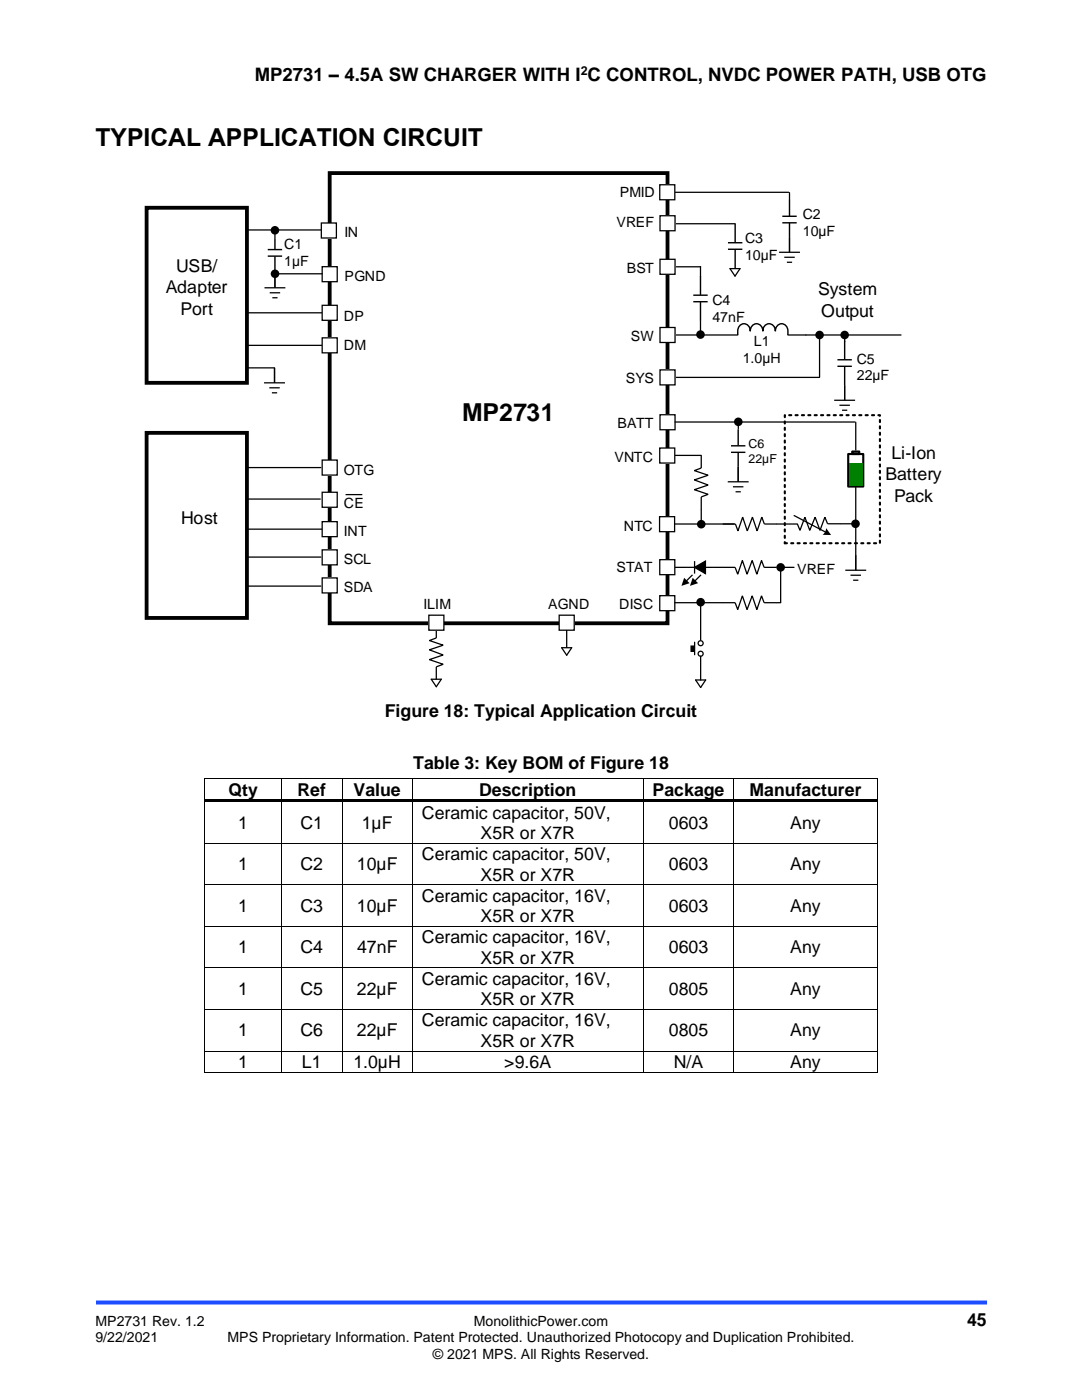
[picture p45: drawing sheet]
<svg xmlns="http://www.w3.org/2000/svg" width="216mm" height="279mm" viewBox="0 0 216 279" stroke-linecap="round" stroke-linejoin="round" font-family="sans-serif">
<defs><g id="words">
<g font-size="4.9">
<text x="19" y="29.2">TYPICAL APPLICATION CIRCUIT</text>
<text x="92.2" y="84">MP2731</text>
</g>
<text font-size="3.7" x="50.8" y="16.2">MP2731 – 4.5A SW CHARGER WITH I C CONTROL, NVDC POWER PATH, USB OTG</text>
<g font-size="3.5">
<text x="33.1" y="58.5">Adapter</text>
<text x="35.2" y="54.3">USB/</text>
<text x="163.3" y="59">System</text>
<text x="36" y="62.8">Port</text>
<text x="163.8" y="63.2">Output</text>
<text x="176.7" y="95.9">Battery</text>
<text x="177.9" y="91.7">Li-Ion</text>
<text x="178.4" y="100.1">Pack</text>
<text x="36.1" y="104.5">Host</text>
<text x="76.8" y="143.1">Figure 18: Typical Application Circuit</text>
<text x="82.5" y="153.5">Table 3: Key BOM of Figure 18</text>
<text x="45.6" y="158.8">Qty</text>
<text x="59.4" y="158.8">Ref</text>
<text x="70.6" y="158.8">Value</text>
<text x="95.6" y="158.8">Description</text>
<text x="130.2" y="158.8">Package</text>
<text x="149.6" y="158.8">Manufacturer</text>
<text x="47.5" y="165.4">1</text>
<text x="60" y="165.4">C1</text>
<text x="72.2" y="165.4">1µF</text>
<text x="84.2" y="163.4">Ceramic capacitor, 50V,</text>
<text x="95.9" y="167.4">X5R or X7R</text>
<text x="133.5" y="165.4">0603</text>
<text x="157.7" y="165.4">Any</text>
<text x="47.5" y="173.7">1</text>
<text x="60" y="173.7">C2</text>
<text x="71.2" y="173.7">10µF</text>
<text x="84.2" y="171.7">Ceramic capacitor, 50V,</text>
<text x="133.5" y="173.7">0603</text>
<text x="157.7" y="173.7">Any</text>
<text x="84.2" y="180">Ceramic capacitor, 16V,</text>
<text x="95.9" y="175.7">X5R or X7R</text>
<text x="47.5" y="182">1</text>
<text x="60" y="182">C3</text>
<text x="71.2" y="182">10µF</text>
<text x="95.9" y="184">X5R or X7R</text>
<text x="133.5" y="182">0603</text>
<text x="157.7" y="182">Any</text>
<text x="47.5" y="190.3">1</text>
<text x="60" y="190.3">C4</text>
<text x="71.3" y="190.3">47nF</text>
<text x="84.2" y="188.2">Ceramic capacitor, 16V,</text>
<text x="133.5" y="190.3">0603</text>
<text x="157.7" y="190.3">Any</text>
<text x="84.2" y="196.5">Ceramic capacitor, 16V,</text>
<text x="95.9" y="192.3">X5R or X7R</text>
<text x="47.5" y="198.6">1</text>
<text x="60" y="198.6">C5</text>
<text x="71.2" y="198.6">22µF</text>
<text x="95.9" y="200.6">X5R or X7R</text>
<text x="133.5" y="198.6">0805</text>
<text x="157.7" y="198.6">Any</text>
<text x="47.5" y="206.9">1</text>
<text x="60" y="206.9">C6</text>
<text x="71.2" y="206.9">22µF</text>
<text x="84.2" y="204.8">Ceramic capacitor, 16V,</text>
<text x="95.9" y="208.9">X5R or X7R</text>
<text x="133.5" y="206.9">0805</text>
<text x="157.7" y="206.9">Any</text>
<text x="47.5" y="213.1">1</text>
<text x="60.2" y="213.1">L1</text>
<text x="70.5" y="213.1">1.0µH</text>
<text x="100.6" y="213.1">&gt;9.6A</text>
<text x="134.4" y="213.1">N/A</text>
<text x="157.7" y="213.1">Any</text>
<text x="193" y="264.5">45</text>
</g>
<g font-size="2.8">
<text x="123.7" y="39.3">PMID</text>
<text x="68.7" y="47.4">IN</text>
<text x="123" y="45.2">VREF</text>
<text x="160.2" y="43.7">C2</text>
<text x="160.2" y="47.1">10µF</text>
<text x="56.7" y="49.8">C1</text>
<text x="56.7" y="53.2">1µF</text>
<text x="148.7" y="48.6">C3</text>
<text x="148.7" y="51.9">10µF</text>
<text x="68.8" y="56">PGND</text>
<text x="125.1" y="54.4">BST</text>
<text x="68.6" y="64">DP</text>
<text x="142.1" y="60.8">C4</text>
<text x="142.1" y="64.2">47nF</text>
<text x="68.6" y="69.9">DM</text>
<text x="125.8" y="68.1">SW</text>
<text x="150.4" y="69.1">L1</text>
<text x="124.9" y="76.5">SYS</text>
<text x="148.2" y="72.5">1.0µH</text>
<text x="170.9" y="72.5">C5</text>
<text x="170.9" y="75.9">22µF</text>
<text x="123.2" y="85.5">BATT</text>
<text x="68.6" y="94.8">OTG</text>
<text x="122.6" y="92.2">VNTC</text>
<text x="68.6" y="101.4">CE</text>
<text x="68.6" y="107">INT</text>
<text x="124.5" y="105.9">NTC</text>
<text x="68.6" y="112.6">SCL</text>
<text x="68.6" y="118.2">SDA</text>
<text x="123" y="114.2">STAT</text>
<text x="159.1" y="114.5">VREF</text>
<text x="84.5" y="121.5">ILIM</text>
<text x="109.4" y="121.5">AGND</text>
<text x="123.5" y="121.5">DISC</text>
<text x="19" y="264.5">MP2731 Rev. 1.2</text>
<text x="19" y="267.9">9/22/2021</text>
<text x="45.4" y="267.9">MPS Proprietary Information. Patent Protected. Unauthorized Photocopy and Duplication Prohibited.</text>
<text x="94.6" y="264.5">MonolithicPower.com</text>
<text x="86.4" y="271.2">© 2021 MPS. All Rights Reserved.</text>
</g>
<g font-size="2.5">
<text x="115.9" y="14.9">2</text>
<text x="149.4" y="89.5">C6</text>
<text x="149.4" y="92.4">22µF</text>
</g>
</g></defs>
<path d="M19.2 259.9h177.8" fill="none" stroke="#1c4eff" stroke-width=".79" stroke-linecap="butt"/>
<path d="M49.5 45.9h15.5M133.4 53.2h6.4M49.1 68.9h16.2M132.8 66.9h14.4M157.2 66.9h3.6" fill="none" stroke="#000" stroke-width=".25"/>
<path d="M65.8 34.9l.4-.4v89.9l-.4-.4h67.4l-.4 .4v-89.9l.4 .4zM65.4 34.2h68.2v90.6h-68.2z" fill="#000"/>
<path d="M169.3 90.6h3v6.5h-3z" fill-rule="evenodd" fill="#fff"/>
<path d="M169.3 90.6h3v6.5h-3z" fill="none" stroke="#000" stroke-width=".42"/>
<path d="M170.1 90.1h1.4v.5h-1.4z" fill-rule="evenodd" fill="#808080"/>
<path d="M170.1 90.1h1.4v.5h-1.4z" fill="none" stroke="#000" stroke-width=".42"/>
<path d="M169.4 92.5h2.7v4.6h-2.7z" fill-rule="evenodd" fill="#008000"/>
<path d="M170.8 97.3v16.5M168.7 113.8h4.1M169.7 114.8h2.1M170.2 115.8h1.1" fill="none" stroke="#000" stroke-width=".25"/>
<path d="M64.1 44.5h3v3h-3z" fill-rule="evenodd" fill="#fff"/>
<path d="M64.1 44.5h3v3h-3z" fill="none" stroke="#000" stroke-width=".25"/>
<path d="M64.3 109.7h3v3h-3z" fill-rule="evenodd" fill="#fff"/>
<path d="M64.3 109.7h3v3h-3z" fill="none" stroke="#000" stroke-width=".25"/>
<path d="M64.3 98.2h3v3h-3z" fill-rule="evenodd" fill="#fff"/>
<path d="M134.7 38.4h22.7M64.3 98.2h3v3h-3z" fill="none" stroke="#000" stroke-width=".25"/>
<path d="M131.7 65.4h3v3h-3z" fill-rule="evenodd" fill="#fff"/>
<path d="M131.7 65.4h3v3h-3z" fill="none" stroke="#000" stroke-width=".25"/>
<path d="M147.2 66.9a1.94 1.94 0 0 1 .8-2.2 1.32 1.32 0 0 1 1.7 1.4 1.27 1.27 0 0 1 1.3-1.5 1.27 1.27 0 0 1 1.2 1.5 1.27 1.27 0 0 1 1.3-1.5 1.27 1.27 0 0 1 1.2 1.5 1.27 1.27 0 0 1 1.3-1.5 1.27 1.27 0 0 1 1.2 1.5v.8" fill="none" stroke="#000" stroke-width=".28"/>
<path d="M131.7 51.7h3v3h-3z" fill-rule="evenodd" fill="#fff"/>
<path d="M131.7 51.7h3v3h-3zM139.8 53.2v2M139.8 64v2.8M160.8 66.9h19M163.5 66.9v8.4" fill="none" stroke="#000" stroke-width=".25"/>
<g fill="#000">
<circle cx="139.8" cy="66.8" r=".86"/>
<circle cx="163.5" cy="66.9" r=".86"/>
</g>
<path d="M138.3 58.9h2.9M139.8 55.1v3.8M138.3 60.2h2.9M139.8 60.2v3.8" fill="none" stroke="#000" stroke-width=".28"/>
<path d="M131.7 82.8h3v3h-3z" fill-rule="evenodd" fill="#fff"/>
<path d="M133 44.7h13.7M131.7 82.8h3v3h-3z" fill="none" stroke="#000" stroke-width=".25"/>
<path d="M131.7 43.1h3v3h-3z" fill-rule="evenodd" fill="#fff"/>
<path d="M131.7 43.1h3v3h-3zM170.8 84.3v5.5M132.8 104.6h13.7" fill="none" stroke="#000" stroke-width=".25"/>
<path d="M157.5 39.9v3.2M145.3 49.7h2.8M145.3 48.4h2.8M146.7 44.7v3.7M146.7 49.7v3.8M156.1 44.5h2.9M156.1 43.2h2.9M157.5 44.5v2.9" fill="none" stroke="#000" stroke-width=".28"/>
<path d="M131.6 103.1h3v3h-3z" fill-rule="evenodd" fill="#fff"/>
<path d="M139.9 90.9v2.5l-1.4 .5 2.8 .9-2.8 1 2.8 1-2.8 .9 2.8 1-1.4 .5v2.5M131.6 103.1h3v3h-3z" fill="none" stroke="#000" stroke-width=".25"/>
<path d="M156.6 82.9h19v25.5h-19z" fill="none" stroke="#000" stroke-width=".42" stroke-dasharray=".4 .8"/>
<path d="M64.3 115.3h3v3h-3z" fill-rule="evenodd" fill="#fff"/>
<path d="M166.5 79.9h4.1M168.5 66.9v1.3M168.5 76.9v3M167.5 80.9h2.1M168 81.9h1.1M64.3 115.3h3v3h-3z" fill="none" stroke="#000" stroke-width=".25"/>
<path d="M167.1 73.1h2.9M167.1 71.8h2.9M168.5 68v3.7M168.5 73.1v3.8" fill="none" stroke="#000" stroke-width=".28"/>
<circle cx="168.5" cy="66.9" r=".86" fill="#000"/>
<path d="M64.3 67.4h3v3h-3z" fill-rule="evenodd" fill="#fff"/>
<path d="M64.3 67.4h3v3h-3zM133.2 75.3h30.3" fill="none" stroke="#000" stroke-width=".25"/>
<path d="M131.7 73.8h3v3h-3z" fill-rule="evenodd" fill="#fff"/>
<path d="M131.7 73.8h3v3h-3z" fill="none" stroke="#000" stroke-width=".25"/>
<path d="M64.3 53.2h3v3h-3z" fill-rule="evenodd" fill="#fff"/>
<path d="M64.3 53.2h3v3h-3zM155.5 50.3h4.1M156.5 51.3h2.1M157 52.3h1.1M157.5 47.4v2.9M69 98.7h3.3M134.7 90.9h5.2M139.9 101.7v2.9M158.5 102.9l6.3 3.3M159.1 104.5l.5 1.3 1-2.6 1 2.6 1-2.6 1 2.6 1-2.6 .5 1.3h2.7" fill="none" stroke="#000" stroke-width=".25"/>
<g fill="#000">
<path d="M164.8 105.4l1 1.4-1.7-.1a1.7 1.7 0 0 0 .7-1.3z" fill-rule="evenodd"/>
<circle cx="139.9" cy="104.6" r=".86"/>
</g>
<path d="M131.6 36.9h3v3h-3z" fill-rule="evenodd" fill="#fff"/>
<path d="M131.6 36.9h3v3h-3zM49.3 62.4h16M49.3 105.6h16.3" fill="none" stroke="#000" stroke-width=".25"/>
<path d="M64.3 60.9h3v3h-3z" fill-rule="evenodd" fill="#fff"/>
<path d="M64.3 60.9h3v3h-3z" fill="none" stroke="#000" stroke-width=".25"/>
<path d="M64.3 104.1h3v3h-3z" fill-rule="evenodd" fill="#fff"/>
<path d="M52.8 57.4h4.1M53.8 58.4h2.1M54.3 59.4h1.1M54.9 46v1.8M54.9 54.4v3M64.3 104.1h3v3h-3z" fill="none" stroke="#000" stroke-width=".25"/>
<path d="M53.4 49.8h2.9M53.4 51.1h2.9M54.9 47.8v2M54.9 51.2v3.2" fill="none" stroke="#000" stroke-width=".28"/>
<circle cx="54.9" cy="46" r=".86" fill="#000"/>
<path d="M131.6 118.9h3v3h-3z" fill-rule="evenodd" fill="#fff"/>
<path d="M49.2 93.3h14.8M134.7 84.2h35.9M131.6 118.9h3v3h-3z" fill="none" stroke="#000" stroke-width=".25"/>
<path d="M64.3 91.8h3v3h-3z" fill-rule="evenodd" fill="#fff"/>
<path d="M64.3 91.8h3v3h-3z" fill="none" stroke="#000" stroke-width=".25"/>
<path d="M131.6 89.4h3v3h-3z" fill-rule="evenodd" fill="#fff"/>
<path d="M131.6 89.4h3v3h-3zM144.2 104.6h2.5l.6 1.4 .9-2.8 .9 2.8 1-2.8 1 2.8 .9-2.8 .5 1.4h6.6M167.8 104.5h2.9" fill="none" stroke="#000" stroke-width=".25"/>
<circle cx="170.7" cy="104.5" r=".86" fill="#000"/>
<path d="M111.6 122.8h3v3h-3z" fill-rule="evenodd" fill="#fff"/>
<g fill="none" stroke="#000" stroke-width=".25">
<path d="M157.5 38.4v1.5M54.9 54.6h9.4M49.3 73.4h5.5v3M52.7 76.4h4.2M53.7 77.4h2.1M54.3 78.4h1M49.3 99.6h14.6M145.2 96.2h4.2M146.3 97.1h2M146.8 98.1h1M147.3 93.2v3M147.3 84.2v1.3"/>
<path d="M49.1 111.2h14.9M49.4 117h14.6M138.2 114.7l-1.3 1.3M138.6 113.2l2.2-1.2v2.5zM138.6 113.2h-3.9M138.6 112v2.5M139.9 114.7l-1.3 1.3M140.8 113.2h5.9l.5 1.4 .9-2.7 1 2.7 1-2.7 .9 2.7 1-2.7 .5 1.3h2.5M86.1 135.6h2l-1 1.5zM87.1 124.8v2.5l-1.4 .5 2.7 1-2.7 .9 2.7 1-2.7 .9 2.7 1-1.3 .5v2.5M111.6 122.8h3v3h-3zM112.1 129.3h2l-1 1.5z"/>
<path d="M113.1 125.8v3.4M134.7 120.3h12l.5 1.4 .9-2.8 1 2.8 1-2.8 .9 2.8 1-2.8 .5 1.4h2.5M137.9 128.9h.5v1.1h-.5zM138.6 128.2v2.5M138.8 135.7h2l-1 1.5zM139.8 120.2v7.5M139.8 131v4.7"/>
<circle cx="139.8" cy="128.4" r=".5"/>
<circle cx="139.8" cy="130.5" r=".5"/>
</g>
<path d="M145.9 90.3h2.8M145.9 89h2.8M147.3 85.7v3.2M147.3 90.3v2.9" fill="none" stroke="#000" stroke-width=".28"/>
<g fill="#000">
<path d="M136.5 115.3l1.1 1.1-1.6 .5zM138.2 115.3l1.1 1.1-1.6 .5zM138.6 113.2l2.2-1.2v2.5z"/>
<path d="M137.9 128.9h.5v1.1h-.5z" fill-rule="evenodd"/>
<circle cx="54.9" cy="54.6" r=".86"/>
<circle cx="147.3" cy="84.2" r=".86"/>
<circle cx="139.8" cy="120.2" r=".86"/>
</g>
<g fill="#000">
<path d="M29.3 41.8l.3-.3v34.9l-.3-.4h20l-.4 .4v-34.9l.4 .3zM28.9 41.1h20.8v35.7h-20.8z"/>
<path d="M29.3 86.8l.3-.4v36.9l-.3-.4h20l-.4 .4v-36.9l.4 .4zM28.9 86h20.8v37.7h-20.8z"/>
</g>
<path d="M131.6 111.7h3v3h-3z" fill-rule="evenodd" fill="#fff"/>
<path d="M131.6 111.7h3v3h-3zM158.4 113.2h-2.6v7M155 120.3h.8" fill="none" stroke="#000" stroke-width=".25"/>
<circle cx="155.8" cy="113.2" r=".86" fill="#000"/>
<path d="M85.6 122.8h3v3h-3z" fill-rule="evenodd" fill="#fff"/>
<path d="M145.7 53.6h2l-1 1.5zM85.6 122.8h3v3h-3z" fill="none" stroke="#000" stroke-width=".25"/>
<g fill="#000">
<path d="M40.8 155.4h.2v.1h-.2z" fill-rule="evenodd"/>
<path d="M40.8 155.4h.2v.1h-.2z" fill-rule="evenodd"/>
<path d="M56.1 155.4h.1v.1h-.1z" fill-rule="evenodd"/>
<path d="M68.2 155.4h.2v.1h-.2z" fill-rule="evenodd"/>
<path d="M82.2 155.4h.1v.1h-.1z" fill-rule="evenodd"/>
<path d="M128.2 155.4h.2v.1h-.2z" fill-rule="evenodd"/>
<path d="M146.4 155.4h.1v.1h-.1z" fill-rule="evenodd"/>
<path d="M174.9 155.4h.2v.1h-.2z" fill-rule="evenodd"/>
<path d="M174.9 155.4h.2v.1h-.2z" fill-rule="evenodd"/>
<path d="M40.8 159.6h.2v.5h-.2z" fill-rule="evenodd"/>
<path d="M40.8 168.2h.2v.2h-.2z" fill-rule="evenodd"/>
<path d="M40.8 176.5h.2v.2h-.2z" fill-rule="evenodd"/>
<path d="M41 159.6h15.1v.5h-15.1z" fill-rule="evenodd"/>
<path d="M56.1 159.6h.5v.5h-.5z" fill-rule="evenodd"/>
<path d="M56.1 168.2h.1v.2h-.1z" fill-rule="evenodd"/>
<path d="M56.1 176.5h.1v.2h-.1z" fill-rule="evenodd"/>
<path d="M56.6 159.6h11.6v.5h-11.6z" fill-rule="evenodd"/>
<path d="M68.2 159.6h.5v.5h-.5z" fill-rule="evenodd"/>
<path d="M68.2 168.2h.2v.2h-.2z" fill-rule="evenodd"/>
<path d="M68.2 176.5h.2v.2h-.2z" fill-rule="evenodd"/>
<path d="M68.7 159.6h13.5v.5h-13.5z" fill-rule="evenodd"/>
<path d="M82.2 159.6h.5v.5h-.5z" fill-rule="evenodd"/>
<path d="M82.2 168.2h.1v.2h-.1z" fill-rule="evenodd"/>
<path d="M82.2 176.5h.1v.2h-.1z" fill-rule="evenodd"/>
<path d="M82.7 159.6h45.5v.5h-45.5z" fill-rule="evenodd"/>
<path d="M128.2 159.6h.5v.5h-.5z" fill-rule="evenodd"/>
<path d="M128.2 168.2h.2v.2h-.2z" fill-rule="evenodd"/>
<path d="M128.2 176.5h.2v.2h-.2z" fill-rule="evenodd"/>
<path d="M128.7 159.6h17.7v.5h-17.7z" fill-rule="evenodd"/>
<path d="M146.4 159.6h.5v.5h-.5z" fill-rule="evenodd"/>
<path d="M146.4 168.2h.1v.2h-.1z" fill-rule="evenodd"/>
<path d="M146.4 176.5h.1v.2h-.1z" fill-rule="evenodd"/>
<path d="M146.9 159.6h28v.5h-28z" fill-rule="evenodd"/>
<path d="M174.9 159.6h.2v.5h-.2z" fill-rule="evenodd"/>
<path d="M174.9 168.2h.2v.2h-.2z" fill-rule="evenodd"/>
<path d="M174.9 176.5h.2v.2h-.2z" fill-rule="evenodd"/>
<path d="M40.8 184.8h.2v.2h-.2z" fill-rule="evenodd"/>
<path d="M40.8 193.1h.2v.2h-.2z" fill-rule="evenodd"/>
<path d="M56.1 184.8h.1v.2h-.1z" fill-rule="evenodd"/>
<path d="M56.1 193.1h.1v.2h-.1z" fill-rule="evenodd"/>
<path d="M68.2 184.8h.2v.2h-.2z" fill-rule="evenodd"/>
<path d="M68.2 193.1h.2v.2h-.2z" fill-rule="evenodd"/>
<path d="M82.2 184.8h.1v.2h-.1z" fill-rule="evenodd"/>
<path d="M82.2 193.1h.1v.2h-.1z" fill-rule="evenodd"/>
<path d="M128.2 184.8h.2v.2h-.2z" fill-rule="evenodd"/>
<path d="M128.2 193.1h.2v.2h-.2z" fill-rule="evenodd"/>
<path d="M146.4 184.8h.1v.2h-.1z" fill-rule="evenodd"/>
<path d="M146.4 193.1h.1v.2h-.1z" fill-rule="evenodd"/>
<path d="M174.9 184.8h.2v.2h-.2z" fill-rule="evenodd"/>
<path d="M174.9 193.1h.2v.2h-.2z" fill-rule="evenodd"/>
<path d="M40.8 201.4h.2v.2h-.2z" fill-rule="evenodd"/>
<path d="M40.8 209.7h.2v.1h-.2z" fill-rule="evenodd"/>
<path d="M40.8 213.9h.2v.2h-.2z" fill-rule="evenodd"/>
<path d="M40.8 213.9h.2v.2h-.2z" fill-rule="evenodd"/>
<path d="M56.1 201.4h.1v.2h-.1z" fill-rule="evenodd"/>
<path d="M56.1 209.7h.1v.1h-.1z" fill-rule="evenodd"/>
<path d="M56.1 213.9h.1v.2h-.1z" fill-rule="evenodd"/>
<path d="M68.2 201.4h.2v.2h-.2z" fill-rule="evenodd"/>
<path d="M68.2 209.7h.2v.1h-.2z" fill-rule="evenodd"/>
<path d="M68.2 213.9h.2v.2h-.2z" fill-rule="evenodd"/>
<path d="M82.2 201.4h.1v.2h-.1z" fill-rule="evenodd"/>
<path d="M82.2 209.7h.1v.1h-.1z" fill-rule="evenodd"/>
<path d="M82.2 213.9h.1v.2h-.1z" fill-rule="evenodd"/>
<path d="M128.2 201.4h.2v.2h-.2z" fill-rule="evenodd"/>
<path d="M128.2 209.7h.2v.1h-.2z" fill-rule="evenodd"/>
<path d="M128.2 213.9h.2v.2h-.2z" fill-rule="evenodd"/>
<path d="M146.4 201.4h.1v.2h-.1z" fill-rule="evenodd"/>
<path d="M146.4 209.7h.1v.1h-.1z" fill-rule="evenodd"/>
<path d="M146.4 213.9h.1v.2h-.1z" fill-rule="evenodd"/>
<path d="M174.9 201.4h.2v.2h-.2z" fill-rule="evenodd"/>
<path d="M174.9 209.7h.2v.1h-.2z" fill-rule="evenodd"/>
<path d="M174.9 213.9h.2v.2h-.2z" fill-rule="evenodd"/>
<path d="M174.9 213.9h.2v.2h-.2z" fill-rule="evenodd"/>
</g>
<g fill="none" stroke="#000" stroke-width=".2">
<path d="M40.9 155.5v4.1M41 155.4h15.1M56.1 155.5v4.1M56.2 155.4h12M68.3 155.5v4.1M68.4 155.4h13.8M82.3 155.5v4.1M82.3 155.4h45.9M128.3 155.5v4.1M128.4 155.4h18M146.4 155.5v4.1M146.5 155.4h28.4"/>
<path d="M175 155.5v4.1M40.9 160.1v8.1M40.9 168.4v8.1M40.9 176.7v8.1M41 168.3h15.1M41 176.6h15.1M56.1 160.1v8.1M56.1 168.4v8.1M56.1 176.7v8.1M56.2 168.3h12M56.2 176.6h12M68.3 160.1v8.1"/>
<path d="M68.3 168.4v8.1M68.3 176.7v8.1M68.4 168.3h13.8M68.4 176.6h13.8M82.3 160.1v8.1M82.3 168.4v8.1M82.3 176.7v8.1M82.3 168.3h45.9M82.3 176.6h45.9M128.3 160.1v8.1M128.3 168.4v8.1M128.3 176.7v8.1"/>
<path d="M128.4 168.3h18M128.4 176.6h18M146.4 160.1v8.1M146.4 168.4v8.1M146.4 176.7v8.1M146.5 168.3h28.4M146.5 176.6h28.4M175 160.1v8.1M175 168.4v8.1M175 176.7v8.1M40.9 185v8.1M40.9 193.3v8.1"/>
<path d="M41 184.9h15.1M41 193.2h15.1M56.1 185v8.1M56.1 193.3v8.1M56.2 184.9h12M56.2 193.2h12M68.3 185v8.1M68.3 193.3v8.1M68.4 184.9h13.8M68.4 193.2h13.8M82.3 185v8.1M82.3 193.3v8.1"/>
<path d="M82.3 184.9h45.9M82.3 193.2h45.9M128.3 185v8.1M128.3 193.3v8.1M128.4 184.9h18M128.4 193.2h18M146.4 185v8.1M146.4 193.3v8.1M146.5 184.9h28.4M146.5 193.2h28.4M175 185v8.1M175 193.3v8.1"/>
<path d="M40.9 201.6v8.1M40.9 209.8v4.1M41 201.5h15.1M41 209.8h15.1M41 214h15.1M56.1 201.6v8.1M56.1 209.8v4.1M56.2 201.5h12M56.2 209.8h12M56.2 214h12M68.3 201.6v8.1M68.3 209.8v4.1"/>
<path d="M68.4 201.5h13.8M68.4 209.8h13.8M68.4 214h13.8M82.3 201.6v8.1M82.3 209.8v4.1M82.3 201.5h45.9M82.3 209.8h45.9M82.3 214h45.9M128.3 201.6v8.1M128.3 209.8v4.1M128.4 201.5h18M128.4 209.8h18"/>
<path d="M128.4 214h18M146.4 201.6v8.1M146.4 209.8v4.1M146.5 201.5h28.4M146.5 209.8h28.4M146.5 214h28.4M175 201.6v8.1M175 209.8v4.1"/>
</g>
<use href="#words"/>
</svg>
